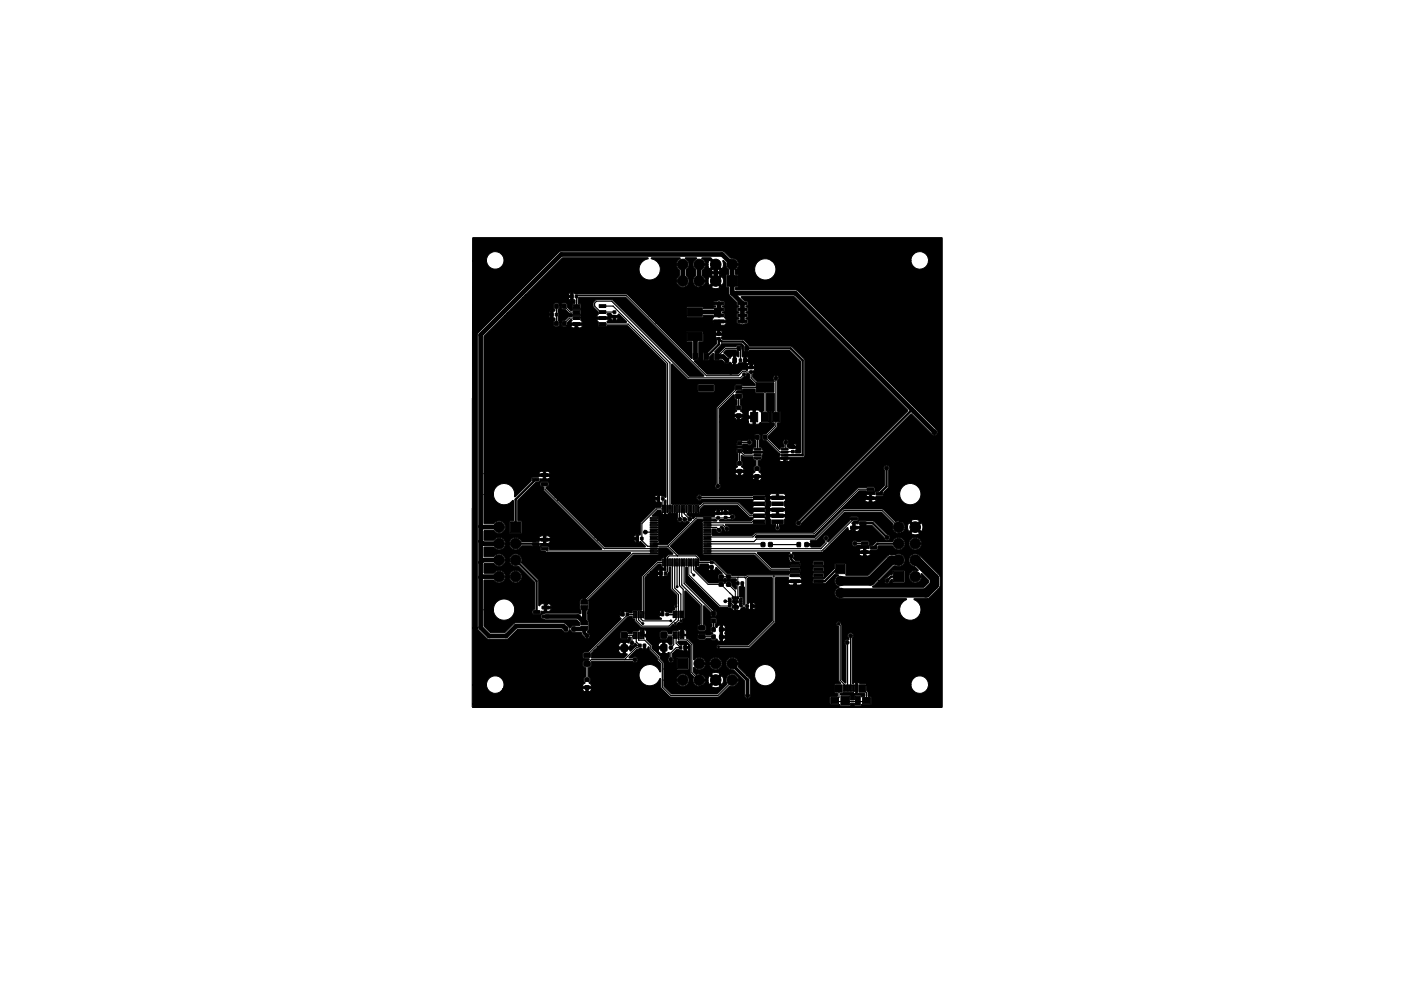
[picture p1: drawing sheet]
<svg xmlns="http://www.w3.org/2000/svg" width="297mm" height="210mm" viewBox="0 0 297 210" stroke-linecap="round" stroke-linejoin="round" font-family="sans-serif">
<g fill="#000" stroke="#000" stroke-width=".21">
<path d="M154.1 58.5h2.3v2.2h-2.3zM100.2 50.5l99.5-.1 .1 99.7h-99.5l-.2-.1v-.7h75.8l.2 .2 1.9-.1 .3 .4h1.8l.2-.1 .1-.5h.7l.2 .6h1.1l.3-.3h1.9l.1-.1v-1.5l-.6-.2-.1-.9-.3-.3v-1.2h9.4a1.86 1.86 0 0 0 1.7 1.8h.3a1.86 1.86 0 0 0 1.7-1.6 1.86 1.86 0 0 0-1.4-2.1h-.5a1.85 1.85 0 0 0-1.7 1.6l-.1 .3h-9.4l-.1-.2h-1.2l-.5-.3v2.4l1.4-.1v.7h-.6l-.3-.3h-1.1l-.1 1h-.8l-.2-1h-1.9l-.1-.4 .7-.2h2l.5 .3v-2.4l-.5 .3-.2-.1v-9.6a.62 .62 0 0 0 0-1 .62 .62 0 0 0-.9 .1 .62 .62 0 0 0 .2 .9v.3a.69 .69 0 0 0-.9 .3 .69 .69 0 0 0 .3 .9v7.9l-.2 .1-.7-.7v-11.6l-.2-.3a.5 .5 0 0 0-.5-.5 .5 .5 0 0 0-.5 .5 .5 .5 0 0 0 .4 .5l.1 11.6 .4 .6-1.2 .2v1.7l.5 .2 .1 .6-.2 .1-1.4 .1-.1 1.4h-75.8v-4h3a1.86 1.86 0 0 0 1.7 1.8h.3a1.82 1.82 0 0 0 1.5-1l16.9 .1a.68 .68 0 0 0 .7 .6h.5a.69 .69 0 0 0 .7-.6l-.7-.1v.6h-.5v-.6h-17.6l.2-.4a1.86 1.86 0 0 0-1.1-2.2l-.9-.1a1.85 1.85 0 0 0-1.6 1.4l-.1 .5h-3v-12.1h1.1l.2 .4 1.8 1.9 .5 .2 3.8-.1 2.2-2h9.5a.9 .9 0 0 0 1.1 .5l.5-.5 .5 .5h1.8l.8 1a.61 .61 0 0 0 1 .2 .61 .61 0 0 0-.2-1l-.2-.2 .3-.6 .1-1.5-.3-.5v-1.4h7.2v-.5l-.4 .2-.1 .3h-6.7v-.5l.3-.5-.1-1.8 9.6-9.6h5l.2-.2v-.9l.1-.4h1.8l1.2 1.2-.1 .2h-.9l-.5 .4v3l-.3 .1-.5-.3v1.6l1.1-.4 .4-.7v-.9l.3-.1v4.6l1.3 1.4v1.9a.44 .44 0 0 0-.5 .2 .44 .44 0 0 0 0 .6v.4l-.4 .1-.2 .5-1.2-.2-.5-.3v1l-1 .1 .1 .3 .5 .3-.1 .2-3.5-.1 .1-1.2h3.4v-.6l-.4 .3-.1 .3h-2.9l-.1-7.5 .6-.7h2l.2 .3 .4 .3v-.6h-2.6l.6-.5h2v-.6l-.4 .3-.1 .3h-1.5l1.7-1.7h.5l.2 .5 .6 .4-.1-2.5-.5 .3-.2 .6-.8 .1-3.2 3.2v7.1l-1.9 .1-.3 .6-1.1-.2-.5-.3v1l-1 .1 .4 .7-7 6.9h-.8l-.3 .3v.8l.1 .2 1.1 .1 .1 .2-.2 .2-.9 .1-.2 .3v.8l.5 .4v1.8l-.3 .5v.5l.2 .4-.4 .3-.1 .4h1.9l-.1-.4-.4-.3 .2-.4v-.5l-.3-.5v-1.8l.5-.4 .1-.9 .1-.1h8.6a.63 .63 0 0 0 .9 .1 .63 .63 0 0 0 0-.9 .63 .63 0 0 0-.9 .1h-.6l-.2-.1 1.7-1.7 .7-.3 .7 .3v-1l.4-.1 .1 1.1 .3-.2 .2-.4 .2 .1 .1 .6 1.6 1.6 .1 .6 .7 .7v1.6l-.1 .1a2.27 2.27 0 0 0-3.4-1.3 2.27 2.27 0 0 0-.4 3.6 2.27 2.27 0 0 0 3.5-.5l.2-.3h.2l.1 2 2 1.9h10l2.5-2.4a1.34 1.34 0 0 0 1.9-1 1.34 1.34 0 0 0-1.6-1.5 1.34 1.34 0 0 0-.9 2v.2l-2.1 2h-9.6l-1.6-1.6v-1.3h2.6v.2a1.33 1.33 0 0 0 2.1 .9 1.33 1.33 0 0 0-.2-2.3 1.33 1.33 0 0 0-1.9 1.2h-2.6v-2.4l5.2 .2 .1-.2v-2.3l-.2-.1h-2.4l-.1 .1v2.3h-2.6l-.1-1.4-.6-.6-.1-.7-1.3-1.3 .9 .1a.77 .77 0 0 0 .9 .7v-1h-.9v.2h-.9l-.4-.4v-.3h2.2v-1l-.5 .1-.3 .2-.1 .7h-1.3l-.1-.3-1.1-1.2v-.4h2.8l.3 .3h1l.3-.1 .2-.4h.7l.1 1.5-.3 .2a.31 .31 0 0 1-.4-.3l-.3-.2-.5-.1v2.4l.9-.1v.9a.63 .63 0 0 0-.1 .9 .63 .63 0 0 0 .9 0 .63 .63 0 0 0-.1-.9v-.8l.9-.9 1.1 .2 .4 .3h.5l.4-.2 .1-.3h-.5v.5h-.5v-1.1l1 .1-.2-.5-.3-.1v.5h-.5v-.5l-.7 .3-.6-.6 .1-.2h1.8l.8 .8v5.9l.6 .7a1.41 1.41 0 0 0 1.3 2.1h2.5a1.6 1.6 0 0 0 1.9 0l-1-.9-.9 .9h-2.5l.6-.2 .4-.3 .3-.8h.5l.3 .9 1-.9h.7l1 .9a1.55 1.55 0 0 0 0-1.9l-1 1h-.7l-1-1-.3 1h-.5a1.32 1.32 0 0 0-1.3-1.3h2.5l1 .9 .9-.9a1.62 1.62 0 0 0-1.9 0h-2.6l-.6 .1-.6-.5 .1-1a1.4 1.4 0 0 0 1.5 .5 1.4 1.4 0 0 0 1-1.3h.8v.2a1.33 1.33 0 0 0 1.5 1.1 1.33 1.33 0 0 0 1.2-1.3h.8v.2a1.42 1.42 0 0 0 1.6 1.1l2.4 2.4v2.9a.61 .61 0 0 0 .6 .8 .61 .61 0 0 0 .6-.8v-3.3l-.8-.8 1.7 .1a2.25 2.25 0 0 0 3.4 1.8 2.25 2.25 0 0 0 .1-3.9 2.25 2.25 0 0 0-3.5 1.7v.3h-1.7l-1.8-1.8a1.36 1.36 0 0 0-.9-2 1.36 1.36 0 0 0-1.7 1.3h-.8v-.2a1.33 1.33 0 0 0-1.5-1.1 1.33 1.33 0 0 0-1.2 1.3h-.8v-.2a1.39 1.39 0 0 0-1.1-1.1 1.39 1.39 0 0 0-1.4 .5l-.1-3.4-1.1-1.1-.4-.1v-.5l-1.3-.1h3.7v.7l.4 .3h1l.5-.4h.8l.3 .4h.7l.3-.2 .5 .5h.8a.69 .69 0 0 0 .6-.7h-.6v.7h-.5v-1.2h1.1l-.1-.5 .1-.6h-.6v1.1h-.5v-1.6h1.1a.69 .69 0 0 0-.6-.7v.7h-.5v-.7l-.8 .5-.3-.2v-.4l.4-.4-.1-.8-.3-.2-.8 .1-.2 .2v.6l.4 .4v.4l-.3 .3v.8l.4 .5-.5 .4h-.8l-.5-.4h-1l-.4 .4h-3.7v-.2h1.3v-.6l-.1-.3-.4-.2v1.1h-.3v-1l-.2-.1v1.1h-.3v-1.1l-.5 .3-1.1 .1-.2 .5h-.7l-.2-.4-.2-.1h-1.2l-.2 .3v1.1h-2.8v-.3l-1.3-.1v-.3h1.3l-.1-.6-.3-.4h-.2v1h-.3v-1h-.1v1h-.3l-.1-1-.5 .3h-1l-.3 .6h-.6l-.2-.5-.2-.1h-1.2l-.2 .4v1l.2 .4h1.2l.2-.1 .2-.5 .3 .1 .1 .6-.3 .6-.8-.1v.9h.9l.1-.3a.77 .77 0 0 0 1.1-.4l.5 .5-.5 .2-1 .9h-.1l-.1-.3h-.9v.9l.4 .1-.8 .8-6.9-.1 .1-.9 .6-.6h5.2a.77 .77 0 0 0 .9 .7v-.9h-.9v.2h-5.2l.7-.8h5.4v-.9l-.8 .3-.1 .6h-4.5l6.3-6.3 .5-.2h.5l.1 .5 .4 .1 .1 .6 1.5 1.3h5.8l.8-.7 .3 .2 .4-.1 .5-.6a.48 .48 0 0 0 .7 .1 .48 .48 0 0 0 .1-.7l.5-.3v-5.6l.1-.1 3.2 3.1v3.9l-.6 .5 .1 .9 1.3 .1 .4-.4v-.7l-.6-.4 .1-3.9 1.4 1.3 .2 .9 .9 .1 .3-.4-.1-.7-.7-.2-5.8-5.8v-3.4l.3 .1 .1 1.8 6.7 6.6 2.4 .2 .8 .5 .1-1-.1-.6-.2 .1-.2-.2v-.4l1.2 .1v.4h-.4v1.6h.7l.3-.5 .5-.1 1.1 .2 .4 .3h.7l.3-.4 .1-.1h-.6v.5h-.5v-1.1h1v-.1l-.5-.4v.5h-.5v-.5l-.4 .3-.2-.1v-5.2l.2-.2 5-.1v9.3l-5.1 5.1h-6a.41 .41 0 0 0-.7 .3 .41 .41 0 0 0 .7 .3h6.3l5.4-5.4 .1-8.5h2.7l.1 .4 .4 .1h2l.3-.1 .2-.4h-1.3v.5h-.5v-.5h-3.9l.1-1.1h2.6l.1 .2-.1 .4 5.2-.1v.6l.2 .2h2l.6-.1 1.8-1.8h.7l.1 .2-.5 .5-.2 .8 .2 .6 .7 .6-.7 .5-.2 .8 .2 .6 .5 .4 14.4 .1 .1 .2-.1 .1a2.26 2.26 0 0 0-1.3 1.5v.9a2.28 2.28 0 0 0 3.7 1.3 2.28 2.28 0 0 0-.7-3.9l.1-.1h2.5l.6-.2 2-1.9 .3-.8v-1.5l-.2-.6-4.3-4.3a1.34 1.34 0 0 0-2 .7 1.34 1.34 0 0 0 1.2 1.8l.7 .7-.1 .2a1.36 1.36 0 0 0-1.9 1 1.36 1.36 0 0 0 1.6 1.6 1.36 1.36 0 0 0 1-2h.2l1.4 1.5v.4l-1 1-10.9-.1 1.4-1.3h1.1v.1a.62 .62 0 0 0 .7 .5 .62 .62 0 0 0 .5-.6l.4-.3 .1 .6 .2 .2h2.3l.2-.2v-2.3l-.2-.2h-2.4l-.1 .8-.5 .2-1 .8-.2 .4h-1.1l3.1-3.1h.5a1.33 1.33 0 0 0 1.9-1.3 1.33 1.33 0 0 0-1.9-1.2l-1.2 .1-.5 .1-4.2 4.3-4.7-.1-.1-2.4-2.1-.1-.2 .2v.9l-2.3 2.3-2.1-.1-.3 .2h-2.2l-.4-.5 .1-.7h2.5v.5l.2 .2h2l.2-.1v-.7l-.2-.2h-1.9l-.3 .3h-2.5l-.3-.3h-1.9l-.3 .4h-8.8l-.4 .2h-2.8l-.4-.3-.7-.1-2.9-2.8-2.8 .1-.2-.8-.7-.6h-3.8l-1.7-1.7 5.6-5.6 4.1-.1 .2 .2-.1 .2h-3.2l.3 .6v6.3l.2 .2h10.7l3.5 3.4h3.9l.3 .2h1.9l.2-.2 .1-.6h2.5v.6l.2 .2h2l.2-.2v-.7l-.2-.1h-1.9l-.3 .2h-2.5l-.3-.2h-1.9l-.3 .1h-3.7l-3.1-3 .2-.2 6.8 .1a.87 .87 0 0 0-.2 1.1l.1 1.4 .2 .2h2l.2-.2v-.6h2.5l.1 .7 .2 .1h1.9l.2-.2v-.7l-.2-.1h-1.9l-.3 .2h-2.5l-.2-.2h-.9l-.4-.5a.96 .96 0 0 0-.3-1.1h14.1l.2 .4 .3 .2h1.4l.3-.2 .3-.4h-1v.5h-.5v-.5l-15.1-.1 .1-.1h6.1l.5-.3h9.9l.1-.2 1.3-.1 .3-.8 3 .1a1.33 1.33 0 0 0 1.5 .7 1.33 1.33 0 0 0 1.1-1.3h.8v.3a1.33 1.33 0 0 0 2.1 .8 1.33 1.33 0 0 0-.2-2.2 1.33 1.33 0 0 0-1.9 1.1h-.8v-.2a1.39 1.39 0 0 0-1.3-1.1 1.39 1.39 0 0 0-1.4 .9h-3.3l-.8 .8-.7 .1-.2 .6-.6-.1v.6h-.5v-.6h-.4l-.4 .2-.2 .4h-7.4l1.5-1.6h4.4a.64 .64 0 0 0 .5 .6 .64 .64 0 0 0 .7-.3l2.2 .1 .3-.3v-.4l-.3-.2-1.3-.1-.4 .3h-.5a.64 .64 0 0 0-.7-.3 .64 .64 0 0 0-.5 .6h-4.4l3.4-3.3h.2a.66 .66 0 0 0 .6 .8l1.4-.1 .5-.4v-.1h-1v.5h-.5v-1l4-.3 2.7 2.7a.62 .62 0 0 0 .6 .5 .62 .62 0 0 0 .6-.6 .62 .62 0 0 0-.6-.6l-3-2.9h-2.9l-.1 .1-.2 .6-.6-.1v.6h-.5v-.5l-.2-.3 .4-.4h.8l.2-.7-.3-.2-1.3-.1-.3 .3v.7l-4.4 4.5-.2-.1v-.2a.63 .63 0 0 0 .1-.9 .63 .63 0 0 0-.9 0 .63 .63 0 0 0 .1 .9v.5l-.9 .9h-1.9l-.1-.3-1.1-.1v-.4h1.1v-.6l1.2-.1 6-5.9h7.7l2.5 2.4a1.41 1.41 0 0 0 1.3 2.1h2.5a1.6 1.6 0 0 0 1.9 0l-1-1-.9 1h-2.5l.6-.2 .4-.3 .3-.9h.5l.3 1 1-1h.7l1 1a1.55 1.55 0 0 0 0-1.9l-1 .9h-.7l-1-.9-.3 .9h-.5a1.32 1.32 0 0 0-1.3-1.3h2.5l.9 1 1-1a1.62 1.62 0 0 0-1.9 0h-2.6l-.6 .2-2.8-2.7h-8.2l-6.2 6h-12.6l.4-.4h12.2l7.6-7.6h3l.3 .4 .3 .1h1.4l.3-.1 .2-.4h-1v.5h-.5v-.5h-4l.6-.6h4.9l.1-.1 1.2-.1 .3-.3h3.3a2.26 2.26 0 0 0 3.4 1.9 2.26 2.26 0 0 0 .2-3.8 2.26 2.26 0 0 0-3.5 1.6l-.1 .3h-3.3v-.4l1-1.2v-3.5a.62 .62 0 0 0 0-.9 .62 .62 0 0 0-.9 0 .62 .62 0 0 0 0 .9v3.2l-1.2 1.2-.7 .1-.2 .6h-.6v.5h-.5v-.5h-.4l-.3 .1-.3 .4h-2.4l1.3-1.3 3 .2 .3-.3v-.5l-.3-.2-3.3 .2-9.5 9.4h-12.2l-.8 .7h-8.4v-1.3h.8a.67 .67 0 0 0 .5 .7 .67 .67 0 0 0 .8-.4v-.3l-.4-.5 .5-.1 .3 .3a.63 .63 0 0 0 .5 .8 .63 .63 0 0 0 .7-.7 .63 .63 0 0 0-.8-.6l-.1-.1 .1-.2 8.3 .1 .2-.2-.2-1.1 .1-.2h.8l.3 .5 .1 .9 1 .1-.2 .7a.52 .52 0 0 0 .8 .4 .52 .52 0 0 0 .1-.8v-.3l1-.1 .1-.9 .3-.6h-3.4l-.1 .1h-.8l.1-.7 4.1 .1 .1-.8h-1.5v.7h-.5v-.7h-1.4l-.1 .7h-.7l-.2-.3 .2-.9h4.2l-.3-.7v-.7l.3-.6h-3.5l.3 .6v.8l-.3 .6h-.7l-.2-.4 .2-.2-.2-1.1 .2-.9 4.2 .1-.3-.6-1.2-.1v.6h-.5v-.6l-1.2 .1-.3 .5h-.7l-.2-.3h-2.5l-.2 .2h-10.7a.62 .62 0 0 0-.9 0 .62 .62 0 0 0 .1 .9 .62 .62 0 0 0 .9-.2h10.5l.3 .4-.2 .2 .2 1-.2 1 .2 .3-.2 .3h-.4l-2.6-2.6h-7.4l-.7 .6-6-.2v-24h5.5l.3 .3h3.1l.3-.3-.1-1.2-.2-.2h-3.1l-.3 .2v1.2h-5.5v-5.6h.2l3.3 3.2h11.1l.7-.6a.83 .83 0 0 0 .7-.6l.5 .1 .1 .9 1.1 1.1v.4l-2.5 .1-.5-.4-1.2 .1-.2 .3v.8l-3.8 3.8v16.1a.63 .63 0 0 0-.2 .9 .63 .63 0 0 0 1 0 .63 .63 0 0 0-.2-.9v-1.3h7a.69 .69 0 0 0 .7 .7h.6a.69 .69 0 0 0 .7-.6l-.7-.1v.7h-.6v-.7h-7.7v-1.1l3.3 .1a.68 .68 0 0 0 .7 .6h.6a.69 .69 0 0 0 .7-.6l-.7-.1v.7h-.6v-.7h-4v-.5h5.3l-.2-.4-.4-.3 .3-.4v-.6l-.4-.4v-.9l.2-.1 .4 .3h1.9l.1 .6 .5 .2v1l-.4 .5v.5l.3 .4-.4 .3-.2 .4h2l-.2-.4-.4-.3 .3-.4v-.5l-.4-.5 .1-1.1h.4l.3-.2h3.5l.5 .5h1.4l.4-.1 .2-.4h-1v.5h-.4l-.1-.5h-4.5v-.8l.3-.5-4 .1-.4-.5h4.4l-.4-.7-.6-.3v-1.2l.3-.4v-.8l-.3-.2h-.6l-.3 .3v.7l.3 .4v1.2l-.6 .3-.3 .7h-1.9l-.1-.5-.3-.1h-.7l-.2 .1-.1 .7 .4 .5v1.2l-.4 .4v.6l.3 .4-.4 .3-.2 .4h-3.3v-5.9h3.6v.5l.4 .3h.7l.4-.4h.8a.63 .63 0 0 0 .9 0 .63 .63 0 0 0-.1-.9 .63 .63 0 0 0-.9 .2l-1.2-.1a.74 .74 0 0 0-1 .3l-3.6 .1v-4.3h6.1l.3 .5h.7v-1.2h-1v.7h-6.1v-1.1l3.1 .1a.69 .69 0 0 0 .7 .6h.6a.69 .69 0 0 0 .7-.6l-.7-.1v.7h-.6v-.7h-3.8v-.2h7.1v-1.2l-.8 .1-.2 1.1h-6.1v-1.5l3.1-3 .1 .8 .6 .4v.9l-.4 .5v.5l.3 .4-.4 .3-.2 .4h2l-.2-.4-.4-.3 .3-.4v-.5l-.4-.5v-.9l.6-.4v-.7l-.4-.4h-.9l-.2-.1 .4-.4h.9l.3-.4h2.4l.2 .9h1.5l.2 .1v3.7l-.7 .2-.4-.4h-.6v3h.6l.4-.4 1.8 .1 .2-.2v-2l-.7-.3v-3.7l.2-.1h1.4l.1 3.8-.6 .2-.1 2.1 .2 .2 .5 .1v.4l-1.8 1.8-.7 .2-.1 .9 .3 .3 .5 .1 3 2.8v.3l-.3 .4h5l.4-.1 .1-20.7-2.9-2.7h-8.8l-.3-.6-1-.9h-4.3l-.4-.3 .3-.6h-1.6l.3 .5v1.3l-1.8 1.9-1 .1v1.4l.2 .2h1l.1-.8 .9-.7 .2 1.5h.9l.6-.2 .8 .8h.6l.4-.2 .3 .4 .4 .1v-1.9l-.8 .5-1.3-1.1 .6-.7h2l.7 .5v.9l-.7-.1v1.9l.7-.5 .6 .1 .4 .3 .7-.1 .3-.5h-.5v.5h-.5v-1h1v-.2l-.5-.4v.6h-.5v-.6h-.4l-.1-2.1a.7 .7 0 0 0-.9-.3l-.3 .4h-2.2l-1.3 1.2-1-.1 1.2-1.3 .2-.5h4.3l.5 .5v.9l.4 .3h.5l.3-.2h8.6l2.2 2.3v19.4l-1.1-.1v-.4l.3-.5h-1.5l-.5-.3v-.2h2l-.2-.4-.3-.1v.5h-.6v-.5l-.3 .1-.2 .4h-.4v-.2a.63 .63 0 0 0 .3-.8 .63 .63 0 0 0-.8-.3 .65 .65 0 0 0-.4 .5 .65 .65 0 0 0 .3 .6v.4l-.7 .1-.3 .4-2.5-2.4 .1-.4 1.9-1.9v-.8l.5-.1 .2-.2-.1-2.1-.6-.2v-6.4a.65 .65 0 0 0 .1-.9 .65 .65 0 0 0-.9 0 .65 .65 0 0 0 .2 1l-.2 .1h-3.5l-.9-1 .2-1.3 .2-.5h-1.5v.3l-.1 .1-.4-.2-.6 .1-1 .9h-6.5l-1.7-1.7h11.9l-.3-.4-.3-.1v.5h-.5v-.5l-.3 .1-.3 .4h-10.2l-1-1.1 .7-.1 .2-.2v-3.6l1-.3v-1.8h4.1l-.2-.4-.3-.1v.5h-.6v-.5l-.3 .1-.2 .4h-2.5l-.2-.2h-3.3v2l1.1 .3 .1 3.2-.2 .2-7.6-7.6h12l.1 .3 .3 .2h2l.4-.2 .2-.4-1.3 .1v.5h-.5v-.6l-13.2 .1-1.4-1.4h7.9l.2 .2h3.2l.3-.4h2l.1 .5-.3 .5h2.9l-.3-.5v-.8l-.4-.3 .5-.4-.1-.6-.4-.3 .4-.3 .1-.6-.2-.2-1.1-.2-1.1 .3v.7l.5 .3-.5 .2-.1 .3h-2l-.3-.4h-3.2l-.2 .2v1.8h-7.9l-4.7-4.7h-10.4h-.5l-.5-.3v1.6l.3-.1 .1 .1v.7l-.5 .2-.1 .7 .2 .1h1.5l.1-.1v-.7l-.5-.3v-.9l.2-.4 9.9 .1 16.6 16.7h-3.2l-16.2-16.2h-3.4l-.7 .5v1l1 1.1 .1 .4-.4 .6h2.5l-.3-.5 .1-.2 .7 .1v.3h1.6l-.1-.2 .2-.1 1.6 1.7-.1 .1h-3.9l-.1-.1 .3-.6h-2.4l.3 .6v.9l6.1-.1 8.2 8.2v28.2l-.9-.2-.5-.3v1.6h.4v1l-1.2 .1-3.2 3.3v2.4l-.4 .1v1.6l.5-.2 .9 1v.1l-8.5 .1-1.6-1.6h7.6l.2 .3 .4 .3v-.6h-8.2l-.6-.5h8.8v-.5l-.4 .2-.2 .3h-8.2l-7.9-7.9h20.6l.1 .3 .4 .2v-.5h-21.1l-.5-.6 21.6 .1v-.6l-.4 .2-.1 .3h-21.1l-1.8-1.8v-.4l.5-.4-.1-.6-.2-.1-1.5 .1-.1 .7 .2 .2 .5 .1 .1 .8 12.3 12.3-.1 .2h-10.9l-.4-.7h-1.3l-.3 .2 .1 .7 .8 .1 .5 .3h17.6l.1 .2-9.5 9.6h-.7l-.4 .3-.2 .3v1.5l.3 .5-.1 .6-.5-.1h-6.9l-.8 .2-.2 .2 .1 .7 .8 .3h6.7l.6 .7v.5l-1.6 .1-.5 .5-.9-1-.4-.2h-10.1l-.5 .2-1.9 1.9h-3l-1.4-1.4v-3.4h2v.3a2.26 2.26 0 0 0 3.6 1.5 2.26 2.26 0 0 0-.3-3.9 2.26 2.26 0 0 0-3.3 2.1h-2v-6.2l.1-.2h1.9a1.37 1.37 0 0 0 1.6 .6 1.37 1.37 0 0 0 1-1.3h.8v.3a1.33 1.33 0 0 0 2.1 .8 1.33 1.33 0 0 0-.2-2.3 1.33 1.33 0 0 0-1.9 1.2h-.8l-.1-.2a1.37 1.37 0 0 0-1.1-1.1 1.37 1.37 0 0 0-1.4 .6h-1.9l-.1-1.9 .1-.2 2 .1a1.34 1.34 0 0 0 1.5 .5 1.34 1.34 0 0 0 1-1.3h.8v.3a1.43 1.43 0 0 0 1.9 1l3.4 3.4v5.7l-.5 .4 .1 .6 .2 .1h1.4l.1-.1 .2-.5h1.5l.3-.1 .3-.4h-1v.5h-.5v-1.1h1.5l-.4-.5h-.6v.5h-.5v-.5h-.6l-.4 .4h-.2v-5.4l-3.6-3.7a1.34 1.34 0 0 0-1-1.9 1.34 1.34 0 0 0-1.6 1.3h-.8l-.1-.2a1.37 1.37 0 0 0-1.1-1.1 1.37 1.37 0 0 0-1.4 .6h-1.9l-.1-1.9 .1-.2 2 .1a1.34 1.34 0 0 0 1.5 .5 1.34 1.34 0 0 0 1-1.3h.8v.3a1.38 1.38 0 0 0 1.3 1.1 1.38 1.38 0 0 0 1.4-.9l3.6 .1 .2-.1 .1-.5h1.6l.4-.2 .1-.3h-1v.5h-.5v-.5h-.9l-.2 .1h-3.4l-.7-.7h6.7l-.2-.4-.4-.1h-.4v.5h-.5v-.5h-.4l-.3 .1-.3 .4h-4.2a1.33 1.33 0 0 0-2 1.1h-.8l-.1-.2a1.37 1.37 0 0 0-1.1-1.1 1.37 1.37 0 0 0-1.4 .6h-2v-1.9l.1-.2 2 .1a1.34 1.34 0 0 0 2 .2 1.34 1.34 0 0 0-.1-2.1 1.34 1.34 0 0 0-2 .4h-1.9l-.1-.1v-6.1h2a2.32 2.32 0 0 0 1.6 2.1 2.32 2.32 0 0 0 2.6-.8l.1 4.2-.9 .2v2.4l.2 .2h2.3l.1-.2v-2.4l-.8-.2v-4.2l3.9-3.9 .7-.1 .2-.6h1.5l.4-.2 .2-.3h-1v.5h-.5v-.5l-2.4 .2-.2 .8-3.4 3.3-.1-.1v-.5a2.26 2.26 0 0 0-2.3-2.2 2.26 2.26 0 0 0-2.2 2.3h-2v-4.4h14.1l-.3-.4-.3-.1h-.4v.5h-.5v-.5h-.4l-.4 .1-.2 .4h-11.6v-29.2l4.3-4.3h9.3l.4 .5h1.1v.5l-.3 .2v.8a.71 .71 0 0 0 1.2 0v-.7h.4v.7a.7 .7 0 0 0 .9 .3l.3-.2h.8l.4 .5h1.6l.4-.3 .1-.3h-1v.5h-.5v-.5l-1.8 .1v-.6l.7-.7 .4 .1-.3 .6h2.4l-.3-.5 .1-.6h6.3l.2 .4 .3 .2 .7-.1 .4-.5h-.6v.5h-.5v-.5h-6.8l-.2-.4h-1.5l-.2 .1-.7 .1-.8 .7-.5 .1-.3 .3h-.4l-.3-.4 .2-1.4-.2-.8 .3-.4v-.7h.4l.1 .9 .7 .1 .9 .9 .8 .2h1.5l.1-.1v-.8l-1.6-.1-.5 .2-.7-.7-.1-.6a.63 .63 0 0 0-.9-.3l-.3 .3h-.4a.63 .63 0 0 0-.9-.3l-.3 .3v.7l.3 .6h-.4v1.6h-.5v-.5h-9.9l.6-.5h9.3v-.6l-.4 .3-.2 .3h-8.7l3.3-3.3h9.7l.1 .3 .4 .2v-.6l-10.2 .1 .5-.6h9.7v-.5l-.4 .2-.1 .3h-9.2l8-7.9h18l.1 .1a2.29 2.29 0 0 0-2 2.7 2.29 2.29 0 0 0 2.8 1.8 2.29 2.29 0 0 0 1.7-2.8 2.47 2.47 0 0 0-1.8-1.7l.1-.1h5.9l.1 .1a1.44 1.44 0 0 0-.2 2.5v1.2a1.34 1.34 0 0 0-.2 2 1.34 1.34 0 0 0 2.1-.1 1.34 1.34 0 0 0-.4-2v-1.2a1.41 1.41 0 0 0-.2-2.4l.1-.1h2.2l.1 .2a1.38 1.38 0 0 0-.2 2.4v1.2a1.33 1.33 0 0 0-.5 1.5 1.33 1.33 0 0 0 1.3 .9h2.5a1.6 1.6 0 0 0 1.9 0l-1-.9-.9 .9h-2.5l.6-.1 .4-.3 .3-.9h.5l.3 1 1-1h.7l1 1a1.55 1.55 0 0 0 0-1.9l-1 .9h-.7l-1-.9-.3 .9h-.5l-.2-.7-.4-.6h1.8l1 .9 .9-.9-.9-.5 .9-.4-1-.9-.9 .9 .8 .4 .1 .2-.9 .3h-1.8v-1l.4-.5 .2-.7h.5l.3 1 1-1-1-.9-.3 .9h-.5l-.2-.7-.6-.7h1.9l2.4 2.4a1.8 1.8 0 0 0 .2-1.8h.1l.5 .5a1.68 1.68 0 0 0 .6 1.5v.9l-.5 .1-.1 .2v2.3l.1 .1 .5 .1 .2 1.6 1.5 1.6 .1 .6 .4 .2-.5 .4v.6l.5 .3-.5 .3v.7l.5 .2-.5 .3 .1 .8 1.2 .3 1-.2 .1-.2v-.7l-.5-.2 .5-.4v-.6l-.5-.3 .5-.3v-.7l-.5-.3 .5-.3v-.7l-.7-.1-.7-.8v-.2h11.2l24.1 24.2-23.2 23.3a.62 .62 0 0 0-.6 .6 .62 .62 0 0 0 .6 .6 .62 .62 0 0 0 .6-.6l23.2-23.2h.2l4.5 4.5 .4 .1 .4-.2 .2-.3v-.4l-29.8-29.9-13-.1v-.5l.5-.1 .1-.1v-2.3l-.1-.2-.5-.1v-1h4a2.25 2.25 0 0 0 3.3 1.9 2.25 2.25 0 0 0 .2-3.8h29.6l.1 .3a1.86 1.86 0 0 0 1.6 1.5l1.2-.3 .7-.8a1.85 1.85 0 0 0-1.5-2.6h-.3a1.84 1.84 0 0 0-1.8 1.9h-29.6a2.25 2.25 0 0 0-3.5 1.9h-4l.1-.1a1.37 1.37 0 0 0 .3-1.6 1.37 1.37 0 0 0-1.5-.7l-1.3-1.3-.4-.2h-34.4l-17.5 17.4-.1 62.4-1.1 .1 .1-77.9h2.9a1.86 1.86 0 0 0 1.7 1.8l1.2-.3 .7-.8a1.85 1.85 0 0 0-1.5-2.6h-.3a1.85 1.85 0 0 0-1.7 1.6l-.1 .3h-2.9zM116.8 66.5h.5v.5h-.5zM117.7 66.5h.5v.5h-.5zM117.6 68.2h.7v.9h-.7zM117.6 64.5h.7v.9h-.7zM119.3 68.2h.7v.9h-.7zM119.3 64.5h.7v.9h-.7zM121 62.6h.5v.6h-.5zM122 62.6h.5v.6h-.5zM121.5 64.6h1.4v.6h-1.4zM121.5 65.9h1.4v.6h-1.4z"/>
<path d="M121.5 67.2h1.4v.6h-1.4zM121.5 68.5h1.4v.6h-1.4zM127.1 68.5h1.4v.6h-1.4zM127.1 67.2h1.4v.6h-1.4zM127.1 65.9h1.4v.6h-1.4zM127.1 64.6h1.4v.6h-1.4zM130 66h.5v.5h-.5zM130 66.9h.5v.5h-.5zM145.7 65.3h3.2v1.8h-3.2zM145.7 70.6h3.2v1.7h-3.2zM147 75h.9v1.3h-.9zM149.3 75h.9v1.3h-.9z"/>
<path d="M151.5 64.1h1.9v.6h-1.9zM151.5 65.4h1.9v.5l-1.9 .1zM151.5 66.6h1.9v.6h-1.9zM151.5 67.9h1.9v.6h-1.9zM152.1 71.6h.6v.5h-.6zM152.1 70.6h.6v.5h-.6zM151.6 75h.9v1.3h-.9zM153.8 76h.7v.9h-.7zM155.4 76h.7v.9h-.7zM156.3 73.5h.7v.8h-.7zM156.4 67.9h2v.6h-1.9zM156.4 66.6h2v.6h-1.9z"/>
<path d="M156.4 65.4h2v.5l-1.9 .1zM156.4 64.1h2v.6h-1.9zM156.8 76.2h.4v.5h-.4zM157.7 76.2h.5v.5h-.5zM158 73.5h.6v.8h-.6zM159 78.7h.5v.5h-.5zM159 77.7h.5v.5h-.5zM148.2 81.7h3.1v1.2l-3.1 .1zM156 83.7l1.1-.1 .2 .2v.6l-.2 .2h-1l-.2-.3zM156 81.8l1.1-.1 .2 .3v.5l-.2 .2h-1l-.2-.2zM156.2 86.2h.8v.7h-.8zM156.2 87.8h.8v.7h-.8z"/>
<path d="M156.4 93.7h.8v.7h-.8zM156.4 95.3h.8v.7h-.8zM156.4 98h.8v.7h-.8zM156.4 99.6h.8v.7h-.8zM159.9 95.1h1.4l.1 .3-1.4 .1zM159.9 95.8l1.4-.1 .1 .4h-1.4zM159.9 96.4h1.4l.1 .3-1.4 .1zM159.9 97.1l1.4-.1 .1 .4h-1.4zM160.2 92.3h.7v.9h-.7zM159.2 87.5h1.4v2h-1.4zM160.1 99.1h.8v.7h-.8zM161.9 92.3h.7v.9h-.7z"/>
<path d="M161.5 87.5h1.4v2h-1.4zM160.3 81.2h3.8v2h-3.8zM163.7 87.5h1.6v2h-1.6zM165.7 97.1l1.3-.1 .1 .4h-1.4zM165.7 96.4h1.3l.1 .3-1.4 .1zM165.7 95.8l1.3-.1 .1 .4h-1.4zM165.7 95.1h1.3l.1 .3-1.4 .1zM167.8 95.6h.6v.5h-.6zM167.8 94.6h.6v.5h-.6zM108.2 110.7h2.2v2.3h-2.2zM112.9 101.5h1.3l.1 .5h-1.4zM112.9 115.2h1.4v.5h-1.3z"/>
<path d="M114.7 102.4h1.4l.1 .5-1.4 .1zM114.7 100.5h1.4l.1 .5-1.4 .1zM114.8 116.1h1.3l.1 .5-1.4 .1zM114.8 114.2h1.3l.1 .5-1.4 .1zM134.9 114h.5v.5h-.5zM135.8 114h.5v.5h-.5zM137.9 109.8l1.4-.1 .1 .3h-1.5zM137.9 110.3l1.4-.1 .1 .3h-1.5zM137.9 110.8l1.4-.1 .1 .3h-1.5zM137.9 111.3l1.4-.1 .1 .3h-1.5zM137.9 111.8l1.4-.1 .1 .3h-1.5zM137.9 112.3l1.4-.1 .1 .3h-1.5z"/>
<path d="M137.9 112.8l1.4-.1 .1 .3h-1.5zM137.9 113.3l1.4-.1 .1 .3h-1.5zM137.9 113.8l1.4-.1 .1 .3h-1.5zM137.9 114.3l1.4-.1 .1 .3h-1.5zM137.9 114.8l1.4-.1 .1 .3h-1.5zM137.9 115.3l1.4-.1 .1 .3h-1.5zM137.9 115.8l1.4-.1 .1 .3h-1.5zM137.9 116.3l1.4-.1 .1 .3h-1.5zM137.9 116.8l1.4-.1 .1 .3h-1.5zM137.9 117.3l1.4-.1 .1 .3h-1.5zM139.3 105.5h.5v.6h-.5zM140.4 118.6h.3l-.1 1.5-.2-.1z"/>
<path d="M140.4 107.2l.3 .1-.1 1.4h-.2zM140.3 105.5h.5v.6h-.5zM140.9 118.6h.3l-.1 1.5-.2-.1zM140.9 107.2l.3 .1-.1 1.4h-.2zM141 106.1l.2 .1v3l.6-.3h1.8l.1 .8a.66 .66 0 0 0 .1 1 .66 .66 0 0 0 .9-.1 .87 .87 0 0 0 1.1 0l.3 .2v.1l-4.6 4.6h-3l.1-.3h1.3l-.3-.6v-4.9l-.2-.1-1-.1-.1-.1 1.1-1.1h.7l.2 .6 .6 .3v-2.9zM141.4 118.6h.3l-.1 1.5-.2-.1zM141.4 107.2l.3 .1-.1 1.4h-.2zM141.9 118.6h.3l-.1 1.5-.2-.1zM141.9 107.2l.3 .1-.1 1.4h-.2zM142.4 118.6h.3l-.1 1.5-.2-.1zM142.4 107.2l.3 .1-.1 1.4h-.2zM142.9 118.6h.3l-.1 1.5-.2-.1z"/>
<path d="M142.9 107.2l.3 .1-.1 1.4h-.2zM143.4 118.6h.3l-.1 1.5-.2-.1zM143.4 107.2l.3 .1-.1 1.4h-.2zM143.9 118.6h.3l-.1 1.5-.2-.1zM143.9 107.2l.3 .1-.1 1.4h-.2zM144.4 118.6h.3l-.1 1.5-.2-.1zM144.4 107.2l.3 .1-.1 1.4h-.2zM144.9 118.6h.3l-.1 1.5-.2-.1zM144.9 107.2l.3 .1-.1 1.4h-.2zM145.4 118.6h.3l-.1 1.5-.2-.1zM145.4 107.2l.3 .1-.1 1.4h-.2zM145.9 118.6h.3l-.1 1.5-.2-.1z"/>
<path d="M145.9 107.2l.3 .1-.1 1.4h-.2zM146.4 118.6h.3l-.1 1.5-.2-.1zM146.4 107.2l.3 .1-.1 1.4h-.2zM146.9 118.6h.3l-.1 1.5-.2-.1zM146.9 107.2l.3 .1-.1 1.4h-.2zM147.4 118.6h.3l-.1 1.5-.2-.1zM147.4 107.2l.3 .1-.1 1.4h-.2zM147.4 119.2l.3 .1v1.3h2.4l.2 .3 .4 .2v-.6l-2.8 .1 .4-.4 .2-.6h1.6l.1 .2-.1 .2 1 .1 .1 1 .3-.2 .3-.5h.1l1.2 1.2-.8 .3-.1 .8a.74 .74 0 0 0 1 .2h.2a.35 .35 0 0 1 .4-.3 .35 .35 0 0 1 .3 .3l2-.1-.2 1.2 .2 .3v.7h-.2l-.7-.7-.2-.8-.9-.1-.4 .4-.5-.4a.76 .76 0 0 0-.9 .2l-2.1 .1-2.8-2.9zM147.9 118.6h.3l-.1 1.5-.2-.1zM147.9 107.2l.3 .1-.1 1.4h-.2zM149.2 117.3l1.5-.1 .1 .3h-1.5zM149.2 116.8l1.5-.1 .1 .3h-1.5z"/>
<path d="M149.2 116.3l1.5-.1 .1 .3h-1.5zM149.2 115.8l1.5-.1 .1 .3h-1.5zM149.2 115.3l1.5-.1 .1 .3h-1.5zM149.2 114.8l1.5-.1 .1 .3h-1.5zM149.2 114.3l1.5-.1 .1 .3h-1.5zM149.2 113.8l1.5-.1 .1 .3h-1.5zM149.2 113.3l1.5-.1 .1 .3h-1.5zM149.2 112.8l1.5-.1 .1 .3h-1.5zM149.2 112.3l1.5-.1 .1 .3h-1.5zM149.2 111.8l1.5-.1 .1 .3h-1.5zM149.2 111.3l1.5-.1 .1 .3h-1.5zM149.2 110.8l1.5-.1 .1 .3h-1.5z"/>
<path d="M149.2 110.3l1.5-.1 .1 .3h-1.5zM149.2 109.8l1.5-.1 .1 .3h-1.5zM150.7 119.1h.5v.5h-.5zM152 109.6h.5v.5h-.5zM152 108.7h.5v.5h-.5zM153.6 109.6h.5v.5h-.5zM153.6 108.6h.5v.5h-.5zM145.7 109l2.5-.1 .2-.2 6.3-.1-.3-.4-.3-.1v.5h-.5v-.5l-.6 .3-.5-.3v.6h-.5v-.6l-.3 .2-.2 .4h-3.1v-.6l.9-.9h7l2.5 2.5 .7 .1 .2 .3-.6 .5h-6.5l-.1-.2 .2-.2 1.4 .1 .8-.2a.64 .64 0 0 0 .9-.1 .64 .64 0 0 0-.2-.9 .64 .64 0 0 0-.9 .1l-.1-.1-3.1 .1v.3l-.1 .1h-3.8l-.6 .5-.5-.5-.4-.1-.4-.4zM160.1 100.7h.8v.7h-.8zM159.7 110.3h2.5v.8h-2.5zM159.7 109h2.5v.8h-2.5zM159.7 107.8h2.5v.7h-2.5z"/>
<path d="M159.7 106.5h2.5v.7h-2.5zM159.7 105.2h2.5v.8h-2.5zM161.4 115.1h.7v.9h-.7zM163 115.1h.7v.9h-.7zM163.6 110.3h2.4v.8h-2.4zM163.6 109h2.4v.8h-2.4zM163.6 107.8h2.4v.7h-2.4zM163.6 106.5h2.4v.7h-2.4zM163.6 105.2h2.4v.8h-2.4zM167.6 119.2h1.9l.1 .6h-2zM169 115.1h.7v.9h-.7zM170.7 115.1h.6v.9h-.6z"/>
<path d="M172.5 119.2h2v.6h-1.9zM177.2 119.7h2v2h-2zM180.4 109.8h1.3l.1 .4-1.4 .1zM180.4 111.7h1.3l.1 .4-1.4 .1zM182.2 110.7h1.4l.1 .5-1.4 .1zM182.6 115h1.4l.1 .5h-1.4zM182.6 116.9h1.4l.1 .5h-1.4zM183.9 103.5h1.3l.1 .5-1.4 .1zM183.9 105.4h1.3l.1 .5-1.4 .1zM184.5 115.9h1.4v.5l-1.3 .1zM185.7 104.5h1.4l.1 .5h-1.4zM113.1 129.6h1.3l.1 .5h-1.4z"/>
<path d="M114.9 130.5h1.4l.1 .5-1.4 .1zM114.9 128.6h1.4l.1 .5-1.4 .1zM119.6 133h.7v.9h-.7zM121.3 133h.7v.9h-.7zM123.3 131.8l.3-.2 .8 .1 .2 .3v.6h-1.4zM123.3 127.4l.3-.2 .8 .1 .2 .3v.6h-1.4zM123.2 132.9h1.4v.7l-.3 .3-.9-.1-.2-.3zM123.2 128.5h1.4v.7l-.3 .3-.9-.1-.2-.3zM123.8 138.6l1.2-.1 .2 .3-.1 .6-.2 .1h-1l-.1-.2zM131.8 130.1h.5v.6h-.5zM132.8 130.1h.4v.6h-.4zM131.7 134.2h1.3v1.2h-1.3z"/>
<path d="M131.7 136.9h1.3v1.2h-1.3zM134.2 134.1h.3v1.4h-.3zM134.2 129.7h.3v1.4h-.3zM134.8 134.1h.3v1.4h-.3zM134.8 129.7h.3v1.4h-.3zM135.2 134.1h.3v1.4h-.3zM135.2 129.7h.3v1.4h-.3zM135.4 136.7h.5v.5h-.5zM135.8 134.1h.3v1.4h-.3zM135.8 129.7h.3v1.4h-.3zM136.2 134.1h.3v1.4h-.3zM136.2 129.7h.3v1.4h-.3z"/>
<path d="M136.4 136.7h.5v.5h-.5zM140.2 130.1h.5v.5h-.5zM139.9 121.4h.5v.5h-.5zM141.2 130.1h.5v.5h-.5zM140.1 134.1h1.3v1.3h-1.3zM140.1 136.8h1.3v1.3h-1.3zM140.9 121.4h.4v.5h-.4zM142.7 134h.3v1.4h-.3zM142.7 129.6h.3v1.4h-.3zM143.2 134h.3v1.4h-.3zM143.2 129.6h.3v1.4h-.3zM143.7 134h.3v1.4h-.3z"/>
<path d="M143.7 129.6h.3v1.4h-.3zM144.2 134h.3v1.4h-.3zM144.2 129.6h.3v1.4h-.3zM144.1 137.1h.4v.6h-.4zM144.7 134h.3v1.4h-.3zM144.7 129.6h.3v1.4h-.3zM145 137.1h.5v.6h-.5zM148.2 134.7l1.1-.1 .2 .2v.6l-.2 .2h-1l-.2-.3zM148.2 132.8l1.1-.1 .2 .3v.5l-.2 .2h-1l-.2-.2zM150.9 131.4h.8v.7h-.8zM150.9 129.8h.8v.7h-.8zM150.7 120.1h.5v.4h-.5z"/>
<path d="M150.9 133.1h.7v.9h-.7zM150.9 134.7h.7v.9h-.7zM152.5 122h.8v.7h-.8zM152.5 123.7h.8v.6h-.8zM152.6 133.1h.7v.9h-.7zM152.6 134.7h.7v.9h-.7zM154.5 127.4h.5v.3l-.5 .1zM154.5 127.9h.5v.3l-.5 .1zM154.1 122h.8v.7h-.8zM154.1 123.7h.8v.6h-.8zM154.5 126.9h.3l.2 .3-.5 .1zM154.5 128.4h.5v.1l-.2 .3h-.3z"/>
<path d="M155.4 128.4l.2 .1v.5h-.4v-.3zM155.2 126.6h.4v.6l-.4-.2zM155.7 128.5h.4l-.1 .5h-.3zM155.7 126.6l.4 .1-.1 .5h-.3zM156.2 128.4l.4 .3v.3h-.4zM156.2 126.6l.4 .1v.3l-.3 .2-.1-.1zM156.2 123.5h.5v.5h-.5zM156.8 127.9h.5l.1 .3-.6 .1zM156.8 127.4h.5l.1 .3-.6 .1zM156.8 128.4h.5l.1 .3-.4 .1zM156.8 127.1l.2-.2h.4l-.1 .4h-.5zM157.2 123.6h.4v.9l.3 .1v3.5l-.2 .2-.1-.2v-1.3l-.7-.1-.2-.3v-1.8l.2-.1h.2z"/>
<path d="M157.1 123.5h.5v.5h-.5zM158.2 128.3h.5v.6h-.5zM159.1 128.3h.5v.6h-.5zM167.6 120.5h1.9l.1 .5-2 .1zM167.6 121.8l1.9-.1 .1 .6h-2zM167.6 123h1.9l.1 .6h-2zM172.5 123h2v.6h-1.9zM172.5 121.8l2-.1v.6h-1.9zM172.5 120.5h2v.5l-1.9 .1zM189.4 121.2h2.3v2.3h-2.3zM124 143.9h.9v.6h-.9zM124 145.5h.9v.7h-.9z"/>
<path d="M123.8 140.4h1.2l.2 .2-.1 .6-.2 .2h-1l-.1-.3zM143.6 139.7h2.3v2.2h-2.3zM176.1 148h1.7v1.3h-1.7zM177.1 145.3h1.5v1.5h-1.5zM178.3 147.7h1.8v1.9h-1.8zM178.8 145.3h.5v1.4h-.5zM179.5 145.3h.4v1.4h-.4zM180.1 145.3h.5v1.4h-.5zM180.8 145.3h.4v1.4h-.4zM181.4 147.7h1v1.9h-1zM181.4 145.3h.5v1.4h-.5zM182.1 145.3h1.4v1.5h-1.4z"/>
<path d="M182.9 148h1.6v1.3h-1.6z"/>
<circle cx="144.8" cy="56.1" r="1.12"/>
<circle cx="144.8" cy="59.6" r="1.13"/>
<circle cx="148.2" cy="56.1" r="1.12"/>
<circle cx="148.2" cy="59.6" r="1.13"/>
<circle cx="151.8" cy="56.1" r="1.12"/>
<circle cx="151.8" cy="59.6" r="1.13"/>
<circle cx="155.2" cy="56.1" r="1.12"/>
<circle cx="115.4" cy="66.7" r=".4"/>
<circle cx="116.3" cy="65.1" r=".4"/>
<circle cx="116.3" cy="68.3" r=".4"/>
<circle cx="119.6" cy="64.9" r=".3"/>
<circle cx="119.6" cy="68.6" r=".3"/>
<circle cx="121.9" cy="71.4" r=".4"/>
<circle cx="129.4" cy="66.9" r=".4"/>
<circle cx="149.9" cy="68.8" r=".4"/>
<circle cx="154.9" cy="71.4" r=".4"/>
<circle cx="154.9" cy="79" r=".4"/>
<circle cx="157.8" cy="79.4" r=".3"/>
<circle cx="160" cy="76.4" r=".4"/>
<circle cx="162.6" cy="76.4" r=".4"/>
<circle cx="154.9" cy="89.1" r=".4"/>
<circle cx="157.5" cy="89.1" r=".4"/>
<circle cx="158.9" cy="93.9" r=".4"/>
<circle cx="162.2" cy="92.7" r=".3"/>
<circle cx="162.6" cy="96.8" r=".3"/>
<circle cx="164.5" cy="80.3" r=".4"/>
<circle cx="166.6" cy="93.8" r=".4"/>
<circle cx="167.6" cy="99.3" r=".4"/>
<circle cx="167.6" cy="94.2" r=".3"/>
<circle cx="188" cy="99.3" r=".4"/>
<circle cx="198.1" cy="91.7" r=".5"/>
<circle cx="105.8" cy="118.8" r="1.12"/>
<circle cx="105.8" cy="115.3" r="1.12"/>
<circle cx="105.8" cy="111.8" r="1.12"/>
<circle cx="109.3" cy="118.8" r="1.13"/>
<circle cx="109.3" cy="115.3" r="1.13"/>
<circle cx="116.8" cy="100.8" r=".3"/>
<circle cx="116.8" cy="114.5" r=".3"/>
<circle cx="132.1" cy="114.5" r=".3"/>
<circle cx="136.8" cy="112.9" r=".4"/>
<circle cx="137.2" cy="119.6" r=".3"/>
<circle cx="139.2" cy="118.4" r=".3"/>
<circle cx="139.7" cy="106.9" r=".4"/>
<circle cx="140.4" cy="114.4" r=".4"/>
<circle cx="140.4" cy="110.8" r=".4"/>
<circle cx="140.4" cy="113.1" r=".4"/>
<circle cx="140.4" cy="111.9" r=".4"/>
<circle cx="144.2" cy="110.2" r=".4"/>
<circle cx="145.2" cy="110.2" r=".4"/>
<circle cx="146.2" cy="110.2" r=".4"/>
<circle cx="148.2" cy="113.7" r=".3"/>
<circle cx="148.2" cy="112.6" r=".4"/>
<circle cx="148.2" cy="111.6" r=".4"/>
<circle cx="148.3" cy="105.5" r=".4"/>
<circle cx="150.2" cy="108.4" r=".4"/>
<circle cx="152.2" cy="103.1" r=".4"/>
<circle cx="152.5" cy="112.5" r=".4"/>
<circle cx="154.1" cy="112.2" r=".4"/>
<circle cx="155.3" cy="109.7" r=".4"/>
<circle cx="157.5" cy="101.8" r=".3"/>
<circle cx="160" cy="101.8" r=".3"/>
<circle cx="164.9" cy="112" r=".3"/>
<circle cx="167.6" cy="104.4" r=".4"/>
<circle cx="167.6" cy="109.5" r=".4"/>
<circle cx="167.8" cy="118" r=".4"/>
<circle cx="169.3" cy="111" r=".4"/>
<circle cx="173.6" cy="115.6" r=".4"/>
<circle cx="175.1" cy="114.2" r=".4"/>
<circle cx="179.8" cy="113.2" r=".4"/>
<circle cx="181.2" cy="116.7" r=".4"/>
<circle cx="181.2" cy="115.3" r=".4"/>
<circle cx="182.8" cy="104.9" r=".4"/>
<circle cx="188.1" cy="114" r=".4"/>
<circle cx="190.5" cy="118.8" r="1.12"/>
<circle cx="190.5" cy="115.3" r="1.12"/>
<circle cx="190.5" cy="111.8" r="1.12"/>
<circle cx="194" cy="118.8" r="1.12"/>
<circle cx="194" cy="115.3" r="1.12"/>
<circle cx="194" cy="111.8" r="1.12"/>
<circle cx="105.8" cy="122.3" r="1.12"/>
<circle cx="109.3" cy="122.3" r="1.13"/>
<circle cx="116.8" cy="127.2" r=".3"/>
<circle cx="124.5" cy="134.9" r=".4"/>
<circle cx="129.5" cy="137.4" r=".4"/>
<circle cx="129.5" cy="129.8" r=".4"/>
<circle cx="133" cy="130.4" r=".2"/>
<circle cx="134" cy="136.4" r=".4"/>
<circle cx="134.6" cy="139.9" r=".4"/>
<circle cx="136.3" cy="132.3" r=".2"/>
<circle cx="137.2" cy="138.4" r=".4"/>
<circle cx="137.2" cy="134.9" r=".4"/>
<circle cx="138.7" cy="137.4" r=".4"/>
<circle cx="139.2" cy="129.3" r=".4"/>
<circle cx="139.7" cy="121.6" r=".2"/>
<circle cx="141.4" cy="130.3" r=".2"/>
<circle cx="142.2" cy="131.7" r=".2"/>
<circle cx="142.2" cy="139.9" r=".4"/>
<circle cx="142.2" cy="137.4" r=".4"/>
<circle cx="143.1" cy="132.3" r=".2"/>
<circle cx="143.3" cy="128.6" r=".2"/>
<circle cx="143.6" cy="124.5" r=".2"/>
<circle cx="144.4" cy="131.7" r=".2"/>
<circle cx="144.9" cy="138.7" r=".4"/>
<circle cx="146.7" cy="134.7" r=".4"/>
<circle cx="147.1" cy="122" r=".2"/>
<circle cx="149.4" cy="121.2" r=".3"/>
<circle cx="150.9" cy="120.3" r=".2"/>
<circle cx="152.4" cy="137.2" r=".2"/>
<circle cx="153.8" cy="127.6" r=".3"/>
<circle cx="154.5" cy="124" r=".4"/>
<circle cx="154.5" cy="122.3" r=".2"/>
<circle cx="154.5" cy="134.9" r=".4"/>
<circle cx="154.9" cy="129.8" r=".4"/>
<circle cx="157.3" cy="125" r=".4"/>
<circle cx="157.4" cy="123.7" r=".2"/>
<circle cx="160" cy="127.2" r=".4"/>
<circle cx="165.6" cy="124.6" r=".4"/>
<circle cx="165.6" cy="123.3" r=".4"/>
<circle cx="167.9" cy="125.1" r=".4"/>
<circle cx="169.2" cy="125.1" r=".4"/>
<circle cx="170.3" cy="125.1" r=".4"/>
<circle cx="177.8" cy="132.3" r=".3"/>
<circle cx="178.2" cy="123.3" r="1"/>
<circle cx="178.2" cy="125.8" r="1"/>
<circle cx="179.6" cy="136.3" r=".4"/>
<circle cx="180.3" cy="134.9" r=".4"/>
<circle cx="188.1" cy="123.2" r=".4"/>
<circle cx="194" cy="122.3" r="1.12"/>
<circle cx="124.5" cy="147.6" r=".4"/>
<circle cx="144.8" cy="144.3" r="1.13"/>
<circle cx="148.2" cy="140.8" r="1.12"/>
<circle cx="148.2" cy="144.3" r="1.13"/>
<circle cx="151.8" cy="140.8" r="1.12"/>
<circle cx="151.8" cy="144.3" r="1.13"/>
<circle cx="155.2" cy="140.8" r="1.12"/>
<circle cx="155.2" cy="144.3" r="1.13"/>
<circle cx="158.5" cy="147.6" r=".4"/>
<circle cx="181.5" cy="143.2" r=".4"/>
<circle cx="182.5" cy="143.2" r=".4"/>
<circle cx="183.5" cy="143.2" r=".4"/>
<circle cx="183.5" cy="144.2" r=".4"/>
</g>
<g fill="none" stroke="#000" stroke-width=".25">
<path d="M115.4 66.7h1.6M117 66.7h.1M117 66.7l-.7 .7v.9M118 65v3.6M119.6 64.9l1.3 1.3h1.3M121.3 62.9h-2.8l-2.2 2.2v.9l.7 .7M121.9 68.8v2.6M122.2 62.7h10.6l17 17h6.8l.9-.9 1.8 .1v1.2l2 2.1M122.2 67.5h-1.4l-1.2 1.1M122.2 63v1.9M127.4 66.2l-1.3-1.3v-.6l.4-.4h3.2l16.3 16.3h11l.8-.8M127.8 66.2h2.5"/>
<path d="M127.8 68.8h5.4l8.3 8.3v30.9M127.8 64.9h2.2l12.1 12.1v31M130.3 67.2h-.7l-.2-.3-.6 .6h-1M147.4 75.6h.1M147.4 75.6v.1M147.4 75.6h.2M152.1 75.6l1.8-1.7h2.8l.3 .4v2.1M152.4 70.9h2.1l.4 .5M152.4 71.8l.2 .3M155.8 76.4l-.9 .9v1.7h.5l2.6-2.5M158 76.4v.1M158 76.4h2l-.7 .8v.8"/>
<path d="M156.6 84.1v2.5M156.8 100v1.2l.7 .6M157 93.9h1.9M158.1 88.5l-.6 .6M159.9 88.5h-3l-.3-.3-1 .9h-.7M160.5 97.3v2.2M160.6 96.6h-2.9l-.9-1v2.8M160.6 92.7v2.5M160.6 95.9h1.1l1.3 1.3h3.4l1.2 1.3v.8M162.2 88.5v-6.3h-5.6l-4.4 4.4v16.5M164.5 80.3v10.1l-2.3 2.3 3.2 3.2h1.1M166.5 95.8h1.7"/>
<path d="M166.6 93.8v1.3l-.1 .2M167.6 94.2l.5 .7M113.5 115.3l.1 .1M115.5 114.5h.1M115.5 102.7v1.1l12.6 12.6h10.5M115.5 116.4l.6 .5h22.5M116.8 100.8h.1M135.1 114.3l-.3 .2h-2.7M136.8 112.9h1.8M138.6 117.4h-4.4l-10.3 10.3M139.2 118.4l.1-.2h1.5l.3 .2v1.9l-1.4 1.3h.4M139.6 105.8l.1 1.1"/>
<path d="M140.4 114.4l-.9 1h-.9M140.5 105.8v2.2h-1.3l-3.1 3.1v3.6l1.2 1.2h4.3M140.5 119.3h-1l-3.1 3.1v8M141.1 108v2.1l-.7 .7M141.6 115.9l2 2M142.5 119.3v5.6l1.4 1.3v5.4l-.8 .7M143 119.3v5.4l1.3 1.3v5.7M143.5 119.3l.1 5.2M143.6 117.9h.1M144.1 108v2.1l.1 .1M144.1 119.3v4.9l.8 .8v5.3M144.5 119.3v4.8l4.3 4.2v4.9"/>
<path d="M144.5 108v1.5l.7 .7M145.1 119.3v4.5l6.2 6.2M145.1 108v1l1.1 1.2M147.6 119.3v.9l1 1h.8M148 108l1.1-1.1h7.4l2.5 2.5h1.9M148.3 105.5h12.6M150 115.4h11.6l.2 .1M150 110.4h-.9l-.9 .9v.3M150 111.4h3.3l.8 .8M150 111.9h1.9l.6 .6M150 117.4h10.1l3.3 3.4h5.2M150.2 108.4l.5 .5h3.2"/>
<path d="M153.8 109.9h-6.2l-6 6M155.3 109.7l-.2 .1h-1.2M160.5 101.1v.3l-.5 .4M160.9 110.7h-1.4l-.2 .2h-9.3M163.3 115.5h6.1M164.9 108.1v1.1l.2 .3M164.9 109.4l2.7 .1M164.9 110.7v1.3M167.6 104.4l-1.2 1.2h-1.5M171 115.5h2.6M173.6 115.5v.1M175.1 114.2v1.1l-1.1 1.1h-24"/>
<path d="M179.8 113.2h.1M181.1 110l-6.9 6.9h-24.2M183.3 115.2l-2.1 .1M184.5 103.8h-2.5l-9.4 9.5h-12.3l-.7 .6h-9.6M190.5 111.8l-3.5-3.5h-8.1l-6 6.1h-12.5l-.5 .5h-9.9M123.9 133.4h-.1M129.5 129.8h1.9l.7 .6M129.5 137.4h2.6M132.4 134.8h2l-.4 .4v1.2M134.4 130.4h-1.4l-8.5 8.6M134.6 139.9h-9.2l-.9 1v3.3M134.9 134.8v1.4l.8 .7-.5 .5h-.3l-2.5 2.5"/>
<path d="M135 136.3h.1M135.4 134.8v1h1.3l1.3 1.3v.6l1.7 1.7v.5l.7 .8v5.1l1.8 1.8h10l3-3.1v-.2M135.4 130.4v1.1l.9 .8M135.9 134.8l1.3 .1M135.9 130.4v.9l.4 .4h5.9M136.6 136.9v1l.6 .5M138.7 137.4h2.1M139.2 129.3l1.1 1h.2M140.8 134.7h2.1v2.1l-.7 .6M141.1 121.6l.4-.4v-3l.4-.3h5.6l.5 .5v.9h3.3l3.2 3.2M141.4 130.3h1.5M141.5 130.4h1.4"/>
<path d="M143.3 128.6v2.7l-1.5 1.5h-5.7l-1.2-1.2v-1.2M143.3 134.7v1.7l1 1M143.9 134.7v1.1h1.8l1 1v5.9l1.5 1.6M144.3 137.4h-1l-1.1 1.1v1.4M144.3 137.4h.1M144.3 134.7h2.4M145.3 137.4v.9l-.4 .4M146.7 134.7h.1M148.8 135.1h2.4M151.3 131.7v1.8M152.9 133.5v1.6h1.3l.3-.2M154.5 124l1.4 1.4"/>
<path d="M154.5 122.5h.1M154.7 125.8l.7 .7v.4M156.2 129.8h.1M157.4 123.7h.1M160 127.2l-.6 .7v.7M164.1 122.2v9.7l-5.3 5.3h-6.5M168.6 122l-.2 .2h-9.8l-.3 .3h-3.8M177.8 132.3l.3 .4v11.7l.9 .9v.9M179.6 136.3l.1 9.9M180.3 134.9v11.1M124.5 145.9v1.7M177.9 146.5v1.4l-.9 .9"/>
<path d="M181.5 143.2l.1 3M182.8 146.1l.9 .9v1.6l-.2 .2h-6.1"/>
</g>
<path d="M146 119.3v2.7l6.7 6.6h2M146.6 119.3v2.2l.5 .5M147 119.3v1.6l3.1 3.1h2.8l1.8 1.8M152.9 122.3h1.6M153.8 127.6h.9M154.7 127.1v1h.4l.3 .2v.4M155.9 128.7h.5v.9l-.2 .2h-1.3M155.9 125.4v1.5M156.4 126.9h.1M156.5 122.5l-.1 4.4M157.1 128.6h1.3M157.9 122.5l.3 .3v5.6l.2 .2" fill="none" stroke="#000" stroke-width=".21"/>
<g fill="none" stroke="#000" stroke-width=".5">
<path d="M152.4 71.8v1.3l-2.7 2.5M152.6 72.1l.4 .4h4.5l.8 .8v.6h9.3l2.6 2.5v20.2h-3.8M188 99.3v3.9l-1.6 1.5M193.3 86.9l-24 24.1M109.3 115.3h4.2M109.3 118.8l4.5 4.5v6.5M113.6 101.7l-4.3 4.3v5.8M115.4 100.8h1.4M115.5 114.5h1.3M167.8 118v.7l.8 .8M181.1 111.9l-1.3 1.3M181.2 116.7l.5 .4h1.6"/>
<path d="M182.8 104.9h.5l.8 .8h.5M182.9 111h2.1l3.1 3M190.5 115.3h-4.4l-.9 .9M116.8 127.2l-1.2 1.3v.4M165.6 123.3h3v1.2l.6 .6M178.2 120.7h-.7l-2.6 2.6h-1.4M190.5 122.3h-1.6l-.8 .9"/>
</g>
<g fill="none" stroke="#000" stroke-width="1">
<path d="M144.8 56.1v3.2M148.2 56.1v3.5M151.8 56.1v3.5M147.3 71.4l.1 .2v4.1M152.1 75.6h1.2l.8 .8M152.5 64.4v2.5M152.5 65.7l-.6 .5h-4.6M155.2 62.2v-6.1l-2.1-2.1h-34.1l-17.1 17.1v62l1.8 1.8h3.6l2.1-2.1h10l.6 .6M155.2 62.2l2.2 2.2v3.8M155.2 62.2h13.4l29.5 29.5M101.9 114.8l.5 .5h3.4M101.9 111.7l.1 .1h3.8"/>
<path d="M105.8 118.8h-3.4l-.5 .5M105.8 122.3h-3.8l-.1 .2M121.6 133.4h2.2M123.9 129v3.1l-1.3-1.3h-6.9"/>
</g>
<path d="M152.5 68.2l-.7 .6h-1.9M123.8 133.4v.9l.7 .6M155.2 140.8v.2l3.3 3.3v3.3" fill="none" stroke="#000" stroke-width=".75"/>
<path d="M190.5 118.8h-1.5l-4.4 4.5h-6.4M194 118.8h.3l3.8 3.9v1.4l-1.7 1.7h-18.2" fill="none" stroke="#000" stroke-width="2"/>
</svg>
